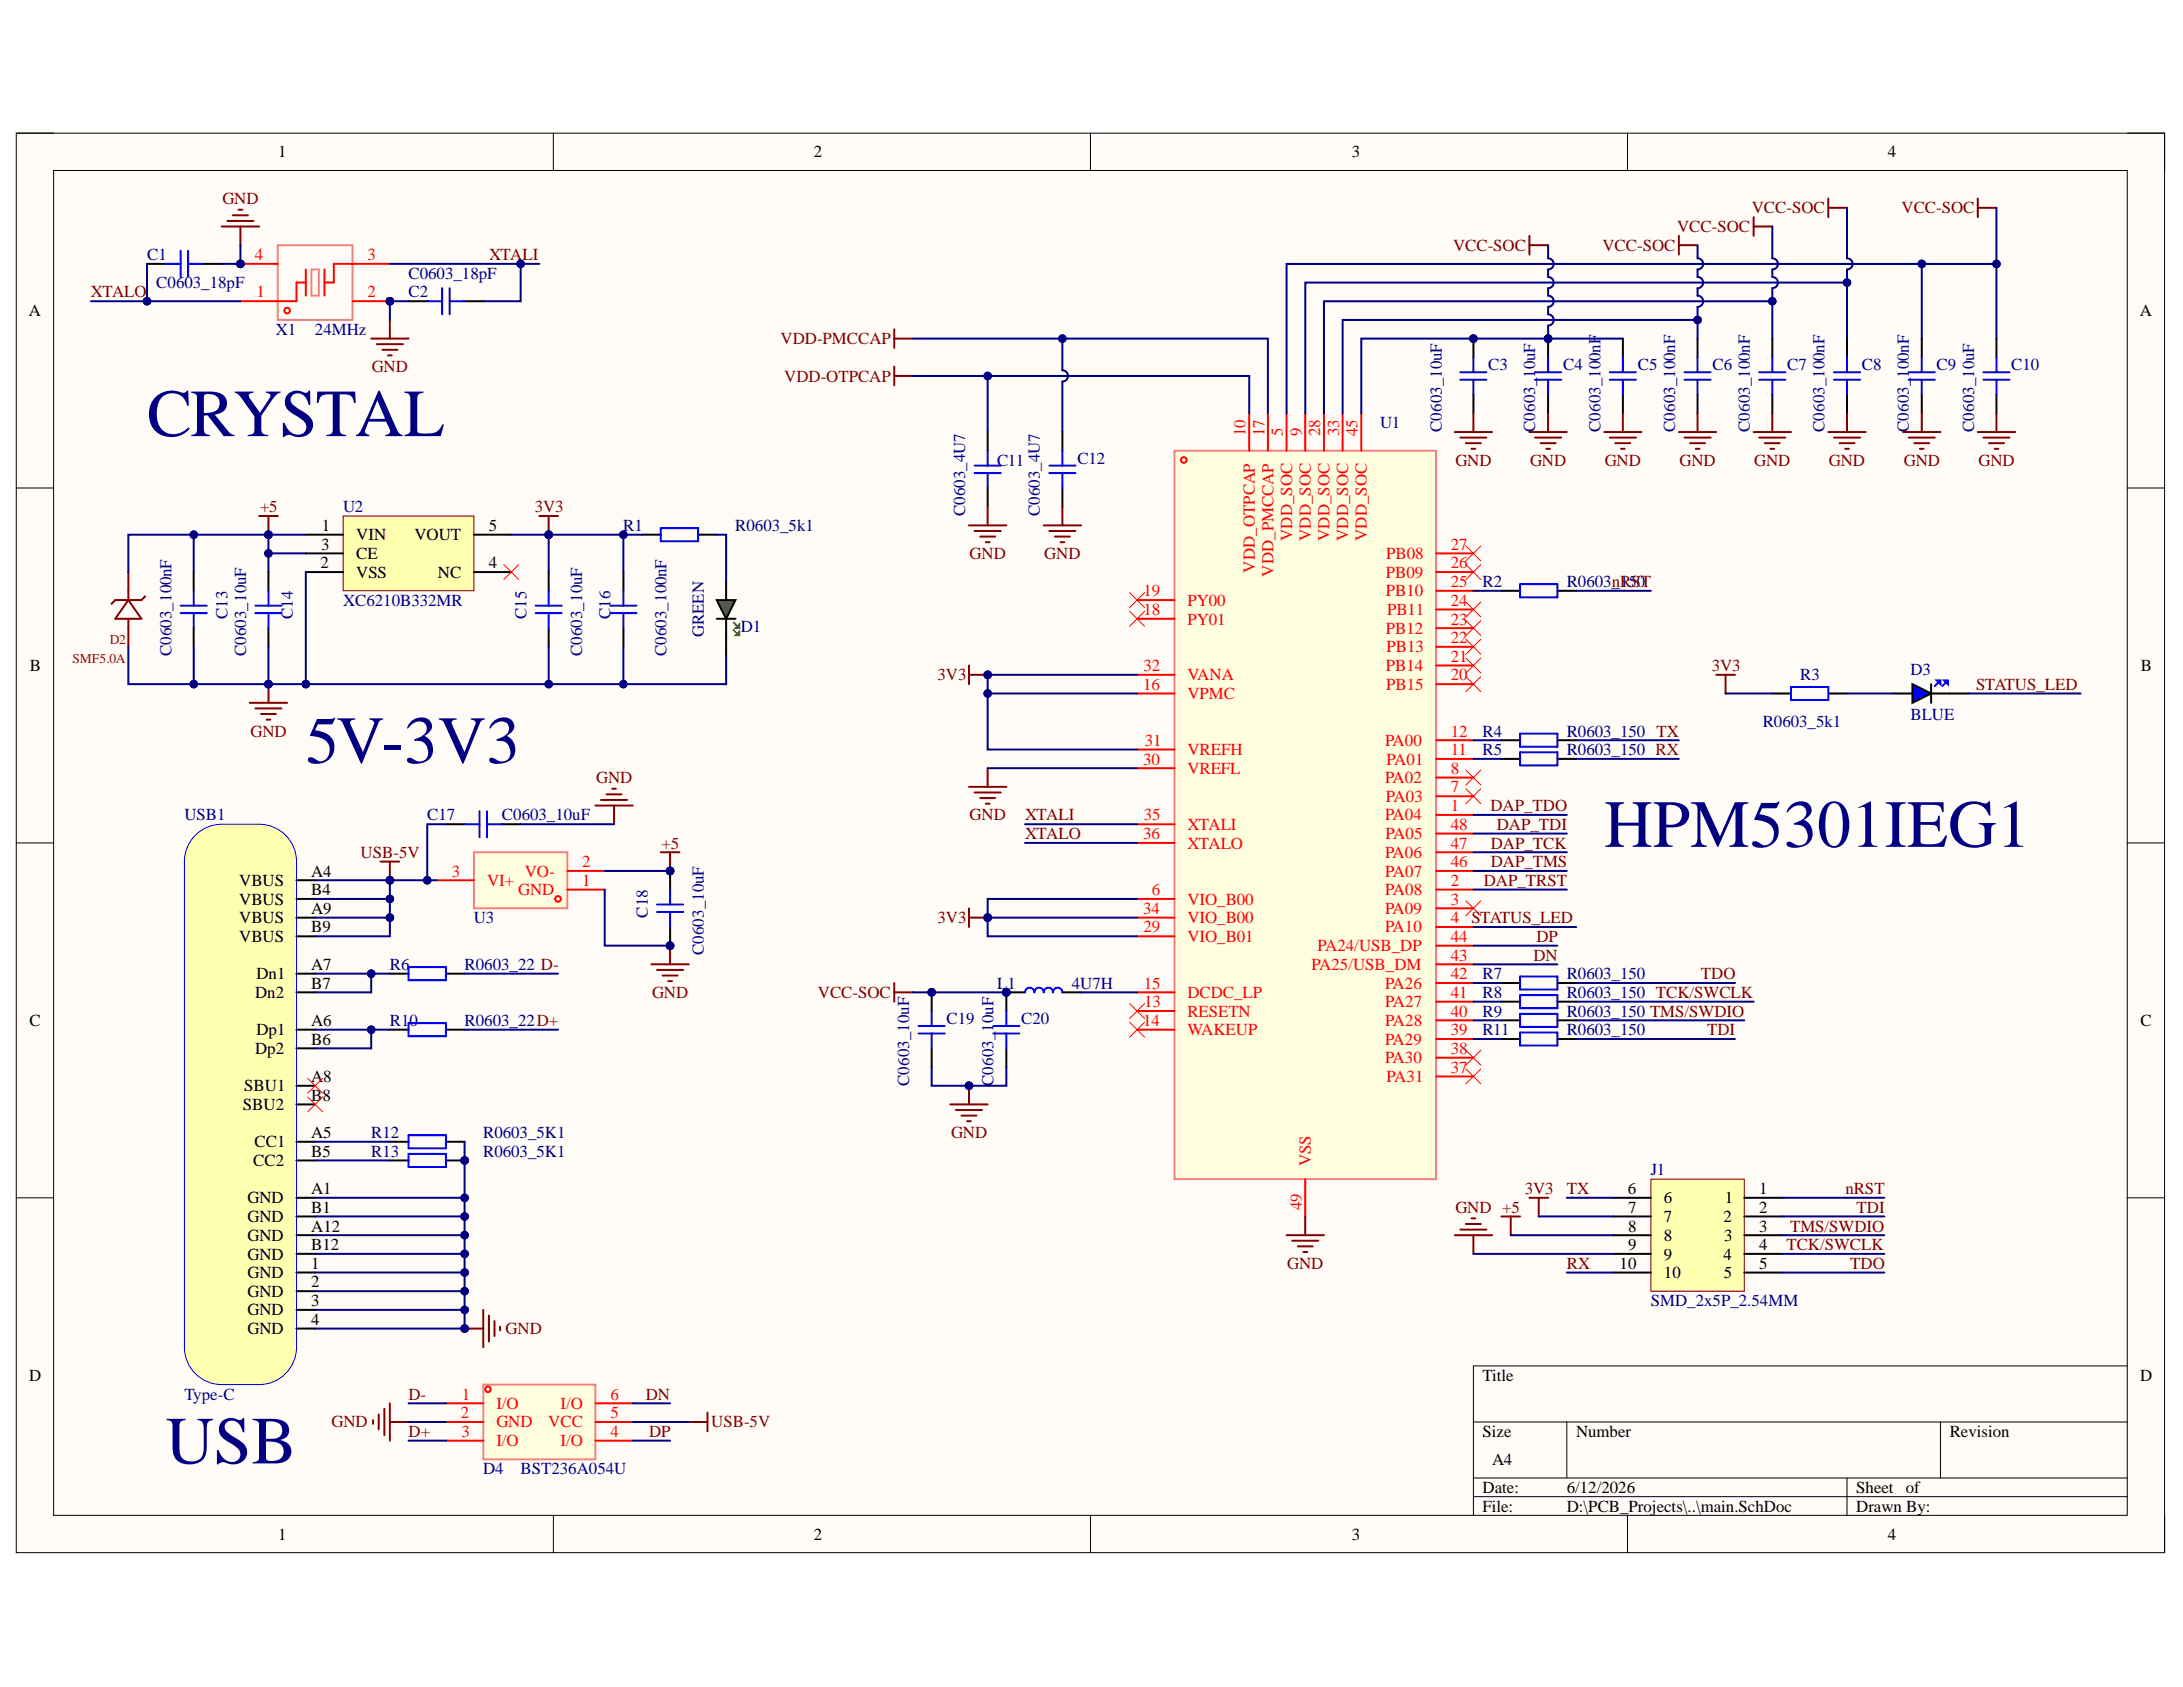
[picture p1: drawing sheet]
<svg xmlns="http://www.w3.org/2000/svg" width="279mm" height="216mm" viewBox="0 0 279 216" stroke-linecap="round" stroke-linejoin="round" font-family="sans-serif">
<defs><g id="words">
<g font-size="8.6" fill="#000080">
<text x="18.8" y="55.8">CRYSTAL</text>
<text x="39.1" y="97.6">5V-3V3</text>
<text x="205.3" y="108.4">HPM5301IEG1</text>
<text x="21.2" y="187.3">USB</text>
</g>
<g font-size="2.2">
<text x="35.6" y="20.1">1</text>
<text x="104.2" y="20.1">2</text>
<text x="173" y="20.1">3</text>
<text x="241.6" y="20.1">4</text>
<text x="3.7" y="40.5">A</text>
<text x="273.9" y="40.5">A</text>
<text x="41.1" y="70.4">3</text>
<text x="41.2" y="68">1</text>
<text x="45.6" y="69.1">VIN</text>
<text x="45.6" y="71.6">CE</text>
<text x="53" y="69.1">VOUT</text>
<text x="62.6" y="68">5</text>
<text x="41" y="72.7">2</text>
<text x="45.6" y="73.9">VSS</text>
<text x="56" y="73.9">NC</text>
<text x="62.6" y="72.7">4</text>
<text x="3.8" y="85.9">B</text>
<text x="274" y="85.9">B</text>
<text x="30.6" y="113.4">VBUS</text>
<text x="39.8" y="112.2">A4</text>
<text x="30.6" y="118.2">VBUS</text>
<text x="30.6" y="115.8">VBUS</text>
<text x="39.8" y="117">A9</text>
<text x="39.8" y="119.3">B9</text>
<text x="39.8" y="114.6">B4</text>
<text x="30.6" y="120.6">VBUS</text>
<text x="32.8" y="125.3">Dn1</text>
<text x="39.8" y="124.1">A7</text>
<text x="3.8" y="131.3">C</text>
<text x="32.7" y="127.7">Dn2</text>
<text x="39.8" y="126.5">B7</text>
<text x="39.8" y="131.3">A6</text>
<text x="274" y="131.3">C</text>
<text x="32.7" y="134.9">Dp2</text>
<text x="32.8" y="132.5">Dp1</text>
<text x="39.8" y="133.7">B6</text>
<text x="31.1" y="142">SBU2</text>
<text x="31.3" y="139.7">SBU1</text>
<text x="39.8" y="140.9">B8</text>
<text x="39.8" y="138.5">A8</text>
<text x="32.4" y="149.2">CC2</text>
<text x="32.6" y="146.8">CC1</text>
<text x="39.8" y="145.6">A5</text>
<text x="39.8" y="148">B5</text>
<text x="31.7" y="154">GND</text>
<text x="39.8" y="152.8">A1</text>
<text x="39.8" y="155.2">B1</text>
<text x="208.4" y="152.8">6</text>
<text x="208.4" y="155.2">7</text>
<text x="213" y="154">6</text>
<text x="220.7" y="154">1</text>
<text x="225.1" y="152.8">1</text>
<text x="225.1" y="155.2">2</text>
<text x="31.7" y="156.4">GND</text>
<text x="31.7" y="158.8">GND</text>
<text x="31.7" y="161.2">GND</text>
<text x="39.8" y="157.6">A12</text>
<text x="39.8" y="160">B12</text>
<text x="208.4" y="157.6">8</text>
<text x="208.4" y="160">9</text>
<text x="213" y="156.4">7</text>
<text x="213" y="158.8">8</text>
<text x="213" y="161.2">9</text>
<text x="220.6" y="156.4">2</text>
<text x="220.6" y="161.2">4</text>
<text x="220.7" y="158.8">3</text>
<text x="225.1" y="157.6">3</text>
<text x="225.1" y="160">4</text>
<text x="31.7" y="163.6">GND</text>
<text x="31.7" y="166">GND</text>
<text x="39.8" y="162.4">1</text>
<text x="39.8" y="164.8">2</text>
<text x="39.8" y="167.2">3</text>
<text x="207.3" y="162.4">10</text>
<text x="213" y="163.6">10</text>
<text x="220.6" y="163.6">5</text>
<text x="225.1" y="162.4">5</text>
<text x="31.7" y="168.3">GND</text>
<text x="31.7" y="170.8">GND</text>
<text x="39.8" y="169.5">4</text>
<text x="3.7" y="176.7">D</text>
<text x="189.7" y="176.7">Title</text>
<text x="273.9" y="176.7">D</text>
<text x="189.7" y="183.9">Size</text>
<text x="201.7" y="183.9">Number</text>
<text x="249.6" y="183.9">Revision</text>
<text x="189.7" y="191.1">Date:</text>
<text x="191" y="187.5">A4</text>
<text x="200.5" y="191.1">6/12/2026</text>
<text x="237.6" y="191.1">Sheet</text>
<text x="243.9" y="191.1">of</text>
<text x="35.6" y="197.1">1</text>
<text x="104.2" y="197.1">2</text>
<text x="173" y="197.1">3</text>
<text x="189.7" y="193.5">File:</text>
<text x="200.5" y="193.5">D:\PCB_Projects\..\main.SchDoc</text>
<text x="237.6" y="193.5">Drawn By:</text>
<text x="241.6" y="197.1">4</text>
</g>
<g font-size="2.2" fill="#800000">
<text x="28.5" y="26.1">GND</text>
<text x="214.7" y="29.7">VCC-SOC</text>
<text x="224.2" y="27.3">VCC-SOC</text>
<text x="243.4" y="27.3">VCC-SOC</text>
<text x="62.6" y="33.3">XTALI</text>
<text x="186" y="32.1">VCC-SOC</text>
<text x="205.1" y="32.1">VCC-SOC</text>
<text x="11.6" y="38.1">XTALO</text>
<text x="47.6" y="47.7">GND</text>
<text x="99.9" y="44.1">VDD-PMCCAP</text>
<text x="100.4" y="48.8">VDD-OTPCAP</text>
<text x="186.3" y="59.6">GND</text>
<text x="195.8" y="59.6">GND</text>
<text x="205.4" y="59.6">GND</text>
<text x="215" y="59.6">GND</text>
<text x="224.5" y="59.6">GND</text>
<text x="234.1" y="59.6">GND</text>
<text x="243.7" y="59.6">GND</text>
<text x="253.2" y="59.6">GND</text>
<text x="33.3" y="65.5">+5</text>
<text x="68.4" y="65.5">3V3</text>
<text x="124.1" y="71.6">GND</text>
<text x="133.7" y="71.6">GND</text>
<text x="206.3" y="75.1">nRST</text>
<text x="120" y="87.1">3V3</text>
<text x="219.1" y="85.9">3V3</text>
<text x="252.9" y="88.3">STATUS_LED</text>
<text x="32.1" y="94.3">GND</text>
<text x="76.3" y="100.2">GND</text>
<text x="124.1" y="105">GND</text>
<text x="131.2" y="105">XTALI</text>
<text x="131.2" y="107.4">XTALO</text>
<text x="190.8" y="103.8">DAP_TDO</text>
<text x="191.6" y="106.2">DAP_TDI</text>
<text x="46.1" y="109.8">USB-5V</text>
<text x="84.7" y="108.6">+5</text>
<text x="189.9" y="113.4">DAP_TRST</text>
<text x="190.8" y="108.6">DAP_TCK</text>
<text x="190.8" y="111">DAP_TMS</text>
<text x="120" y="118.2">3V3</text>
<text x="188.3" y="118.2">STATUS_LED</text>
<text x="196.3" y="122.9">DN</text>
<text x="196.6" y="120.6">DP</text>
<text x="217.7" y="125.3">TDO</text>
<text x="83.5" y="127.7">GND</text>
<text x="104.7" y="127.7">VCC-SOC</text>
<text x="218.5" y="132.5">TDI</text>
<text x="121.7" y="145.6">GND</text>
<text x="186.3" y="155.2">GND +5</text>
<text x="195.2" y="152.8">3V3</text>
<text x="200.5" y="152.8">TX</text>
<text x="236.2" y="152.8">nRST</text>
<text x="237.6" y="155.2">TDI</text>
<text x="228.7" y="160">TCK/SWCLK</text>
<text x="229.1" y="157.6">TMS/SWDIO</text>
<text x="164.7" y="162.4">GND</text>
<text x="200.5" y="162.4">RX</text>
<text x="236.8" y="162.4">TDO</text>
<text x="64.7" y="170.8">GND</text>
<text x="52.3" y="179.1">D-</text>
<text x="82.6" y="179.1">DN</text>
<text x="42.4" y="182.7">GND</text>
<text x="52.3" y="183.9">D+</text>
<text x="83.1" y="183.9">DP</text>
<text x="91" y="182.7">USB-5V</text>
</g>
<g font-size="2.2" fill="#000080">
<text x="18.8" y="33.3">C1</text>
<text x="52.3" y="35.7">C0603_18pF</text>
<text x="20" y="36.9">C0603_18pF</text>
<text x="52.3" y="38.1">C2</text>
<text x="35.3" y="42.8">X1</text>
<text x="40.3" y="42.8">24MHz</text>
<text x="190.5" y="47.4">C3</text>
<text x="200.1" y="47.4">C4</text>
<text x="209.6" y="47.4">C5</text>
<text x="219.2" y="47.4">C6</text>
<text x="228.7" y="47.4">C7</text>
<text x="238.3" y="47.4">C8</text>
<text x="244.3" y="47.2" transform="rotate(-90 244.3 47.2)">00nF</text>
<text x="247.9" y="47.4">C9</text>
<text x="257.4" y="47.4">C10</text>
<text x="244.3" y="48.3" transform="rotate(-90 244.3 48.3)">1</text>
<text x="127.6" y="59.6">C11</text>
<text x="137.9" y="59.4">C12</text>
<text x="176.6" y="54.8">U1</text>
<text x="184.5" y="55.3" transform="rotate(-90 184.5 55.3)">C0603_10uF</text>
<text x="196.5" y="55.3" transform="rotate(-90 196.5 55.3)">C0603_10uF</text>
<text x="204.8" y="55.3" transform="rotate(-90 204.8 55.3)">C0603_100nF</text>
<text x="214.4" y="55.3" transform="rotate(-90 214.4 55.3)">C0603_100nF</text>
<text x="224" y="55.3" transform="rotate(-90 224 55.3)">C0603_100nF</text>
<text x="233.5" y="55.3" transform="rotate(-90 233.5 55.3)">C0603_100nF</text>
<text x="244.3" y="55.3" transform="rotate(-90 244.3 55.3)">C0603_</text>
<text x="252.7" y="55.3" transform="rotate(-90 252.7 55.3)">C0603_10uF</text>
<text x="43.9" y="65.5">U2</text>
<text x="79.8" y="68">R1</text>
<text x="94.1" y="68">R0603_5k1</text>
<text x="123.5" y="66.1" transform="rotate(-90 123.5 66.1)">C0603_4U7</text>
<text x="133.1" y="66.1" transform="rotate(-90 133.1 66.1)">C0603_4U7</text>
<text x="43.9" y="77.5">XC6210B332MR</text>
<text x="189.7" y="75.1">R2</text>
<text x="200.5" y="75.1">R0603_150</text>
<text x="22" y="84" transform="rotate(-90 22 84)">C0603_100nF</text>
<text x="29.1" y="79.2" transform="rotate(-90 29.1 79.2)">C13</text>
<text x="31.5" y="84" transform="rotate(-90 31.5 84)">C0603_10uF</text>
<text x="37.5" y="79.2" transform="rotate(-90 37.5 79.2)">C14</text>
<text x="67.4" y="79.2" transform="rotate(-90 67.4 79.2)">C15</text>
<text x="74.5" y="84" transform="rotate(-90 74.5 84)">C0603_10uF</text>
<text x="78.1" y="79.2" transform="rotate(-90 78.1 79.2)">C16</text>
<text x="85.3" y="84" transform="rotate(-90 85.3 84)">C0603_100nF</text>
<text x="90.1" y="81.6" transform="rotate(-90 90.1 81.6)">GREEN</text>
<text x="94.8" y="80.9">D1</text>
<text x="230.4" y="87.1">R3</text>
<text x="244.5" y="86.4">D3</text>
<text x="189.7" y="94.3">R4</text>
<text x="200.5" y="94.3">R0603_150 TX</text>
<text x="225.6" y="93.1">R0603_5k1</text>
<text x="244.5" y="92.1">BLUE</text>
<text x="189.7" y="96.6">R5</text>
<text x="200.5" y="96.6">R0603_150 RX</text>
<text x="23.6" y="105">USB1</text>
<text x="54.7" y="105">C17</text>
<text x="64.2" y="105">C0603_10uF</text>
<text x="60.7" y="118.2">U3</text>
<text x="82.9" y="117.4" transform="rotate(-90 82.9 117.4)">C18</text>
<text x="49.9" y="124.1">R6</text>
<text x="59.5" y="124.1">R0603_22 D-</text>
<text x="90.1" y="122.2" transform="rotate(-90 90.1 122.2)">C0603_10uF</text>
<text x="189.7" y="125.3">R7</text>
<text x="200.5" y="125.3">R0603_150</text>
<text x="49.9" y="131.3">R10</text>
<text x="59.5" y="131.3">R0603_22D+</text>
<text x="121.1" y="131">C19</text>
<text x="127.1" y="130.9" transform="rotate(-90 127.1 130.9)">0uF</text>
<text x="127.6" y="126.5">L1</text>
<text x="130.7" y="131">C20</text>
<text x="137.2" y="126.5">4U7H</text>
<text x="189.7" y="130.1">R9</text>
<text x="189.7" y="127.7">R8</text>
<text x="200.5" y="130.1">R0603_150 TMS/SWDIO</text>
<text x="200.5" y="127.7">R0603_150 TCK/SWCLK</text>
<text x="127.1" y="132" transform="rotate(-90 127.1 132)">1</text>
<text x="189.7" y="132.5">R11</text>
<text x="200.5" y="132.5">R0603_150</text>
<text x="116.4" y="139" transform="rotate(-90 116.4 139)">C0603_10uF</text>
<text x="127.1" y="139" transform="rotate(-90 127.1 139)">C0603_</text>
<text x="47.5" y="145.6">R12</text>
<text x="47.5" y="148">R13</text>
<text x="61.8" y="145.6">R0603_5K1</text>
<text x="61.8" y="148">R0603_5K1</text>
<text x="211.3" y="150.4">J1</text>
<text x="211.3" y="167.2">SMD_2x5P_2.54MM</text>
<text x="23.6" y="179.1">Type-C</text>
<text x="61.8" y="188.7">D4</text>
<text x="66.6" y="188.7">BST236A054U</text>
</g>
<g font-size="2.2" fill="#f00">
<text x="32.6" y="33.3">4</text>
<text x="47" y="33.3">3</text>
<text x="32.8" y="38.1">1</text>
<text x="47" y="38.1">2</text>
<text x="159.4" y="55.8" transform="rotate(-90 159.4 55.8)">10</text>
<text x="161.8" y="55.8" transform="rotate(-90 161.8 55.8)">17</text>
<text x="164.2" y="55.8" transform="rotate(-90 164.2 55.8)">5</text>
<text x="166.6" y="55.8" transform="rotate(-90 166.6 55.8)">9</text>
<text x="169" y="55.8" transform="rotate(-90 169 55.8)">28</text>
<text x="171.4" y="55.8" transform="rotate(-90 171.4 55.8)">33</text>
<text x="173.8" y="55.8" transform="rotate(-90 173.8 55.8)">45</text>
<text x="165.4" y="69.2" transform="rotate(-90 165.4 69.2)">VDD_SOC</text>
<text x="167.8" y="69.2" transform="rotate(-90 167.8 69.2)">VDD_SOC</text>
<text x="170.2" y="69.2" transform="rotate(-90 170.2 69.2)">VDD_SOC</text>
<text x="172.6" y="69.2" transform="rotate(-90 172.6 69.2)">VDD_SOC</text>
<text x="174.9" y="69.2" transform="rotate(-90 174.9 69.2)">VDD_SOC</text>
<text x="177.4" y="71.6">PB08</text>
<text x="185.7" y="70.4">27</text>
<text x="146.3" y="76.3">19</text>
<text x="152" y="77.5">PY00</text>
<text x="160.6" y="73.3" transform="rotate(-90 160.6 73.3)">VDD_OTPCAP</text>
<text x="163" y="73.8" transform="rotate(-90 163 73.8)">VDD_PMCCAP</text>
<text x="177.4" y="76.3">PB10</text>
<text x="177.4" y="73.9">PB09</text>
<text x="185.7" y="77.5">24</text>
<text x="185.7" y="75.1">25</text>
<text x="185.7" y="72.7">26</text>
<text x="146.3" y="78.7">18</text>
<text x="152" y="79.9">PY01</text>
<text x="177.4" y="81.1">PB12</text>
<text x="177.5" y="83.5">PB13</text>
<text x="177.6" y="78.7">PB11</text>
<text x="185.7" y="82.3">22</text>
<text x="185.7" y="79.9">23</text>
<text x="146.3" y="88.3">16</text>
<text x="146.3" y="85.9">32</text>
<text x="152" y="87.1">VANA</text>
<text x="152" y="89.5">VPMC</text>
<text x="177.4" y="85.9">PB14</text>
<text x="177.4" y="88.3">PB15</text>
<text x="185.7" y="87.1">20</text>
<text x="185.7" y="84.7">21</text>
<text x="146.5" y="95.4">31</text>
<text x="177.3" y="95.4">PA00</text>
<text x="185.7" y="94.3">12</text>
<text x="146.3" y="97.9">30</text>
<text x="152" y="96.6">VREFH</text>
<text x="152" y="99">VREFL</text>
<text x="177.3" y="100.2">PA02</text>
<text x="177.5" y="97.9">PA01</text>
<text x="185.7" y="101.4">7</text>
<text x="185.7" y="99">8</text>
<text x="185.7" y="96.6">11</text>
<text x="146.3" y="107.4">36</text>
<text x="146.4" y="105">35</text>
<text x="152" y="106.2">XTALI</text>
<text x="177.3" y="105">PA04</text>
<text x="177.3" y="107.4">PA05</text>
<text x="177.4" y="102.6">PA03</text>
<text x="185.7" y="106.2">48</text>
<text x="185.7" y="103.8">1</text>
<text x="57.8" y="112.2">3</text>
<text x="62.3" y="113.4">VI+</text>
<text x="67.2" y="112.2">VO-</text>
<text x="74.5" y="113.4">1</text>
<text x="74.5" y="111">2</text>
<text x="152" y="108.6">XTALO</text>
<text x="177.3" y="109.8">PA06</text>
<text x="177.3" y="112.2">PA07</text>
<text x="185.7" y="113.4">2</text>
<text x="185.7" y="111">46</text>
<text x="185.7" y="108.6">47</text>
<text x="66.3" y="114.6">GND</text>
<text x="146.3" y="117">34</text>
<text x="146.3" y="119.3">29</text>
<text x="147.4" y="114.6">6</text>
<text x="152" y="115.8">VIO_B00</text>
<text x="152" y="118.2">VIO_B00</text>
<text x="177.3" y="119.3">PA10</text>
<text x="177.3" y="117">PA09</text>
<text x="177.3" y="114.6">PA08</text>
<text x="185.7" y="118.2">4</text>
<text x="185.7" y="115.8">3</text>
<text x="152" y="120.6">VIO_B01</text>
<text x="167.9" y="124.1">PA25/USB_DM</text>
<text x="168.6" y="121.7">PA24/USB_DP</text>
<text x="185.7" y="125.3">42</text>
<text x="185.7" y="122.9">43</text>
<text x="185.7" y="120.6">44</text>
<text x="146.3" y="131.3">14</text>
<text x="146.4" y="126.5">15</text>
<text x="146.4" y="128.9">13</text>
<text x="152" y="127.7">DCDC_LP</text>
<text x="152" y="130.1">RESETN</text>
<text x="177.3" y="126.5">PA26</text>
<text x="177.3" y="131.3">PA28</text>
<text x="177.3" y="128.9">PA27</text>
<text x="185.7" y="130.1">40</text>
<text x="185.7" y="127.7">41</text>
<text x="152" y="132.5">WAKEUP</text>
<text x="177.3" y="136.1">PA30</text>
<text x="177.3" y="133.7">PA29</text>
<text x="185.7" y="137.3">37</text>
<text x="185.7" y="134.9">38</text>
<text x="185.7" y="132.5">39</text>
<text x="177.5" y="138.5">PA31</text>
<text x="167.8" y="149.2" transform="rotate(-90 167.8 149.2)">VSS</text>
<text x="166.6" y="154.9" transform="rotate(-90 166.6 154.9)">49</text>
<text x="59.1" y="179.1">1</text>
<text x="78.1" y="179.1">6</text>
<text x="59" y="181.5">2</text>
<text x="59" y="183.9">3</text>
<text x="63.5" y="185.1">I/O</text>
<text x="63.5" y="182.7">GND</text>
<text x="63.5" y="180.3">I/O</text>
<text x="70.2" y="182.7">VCC</text>
<text x="71.7" y="180.3">I/O</text>
<text x="71.7" y="185.1">I/O</text>
<text x="78.1" y="181.5">5</text>
<text x="78.1" y="183.9">4</text>
</g>
<g font-size="1.7" fill="#a90000">
<text x="14" y="82.4">D2</text>
<text x="9.3" y="84.8">SMF5.0A</text>
</g>
</g></defs>
<path d="M2.1 17h274.9v181.7h-274.9z" fill-rule="evenodd" fill="#fffcf8"/>
<path d="M2.1 17h274.9v181.7h-274.9z" fill="none" stroke="#000" stroke-width=".13"/>
<path d="M6.9 21.8h265.4v172.1h-265.4z" fill-rule="evenodd" fill="#fffcf8"/>
<g fill="none" stroke="#000" stroke-width=".13">
<path d="M2.1 17h4.8M70.8 17v4.8M139.6 17v4.8M208.3 17v4.8M272.3 17h4.7v4.8M6.9 21.8h265.4v172.1h-265.4zM2.1 62.5h4.8M272.3 62.5h4.7M2.1 107.9h4.8M272.3 107.9h4.7M2.1 153.3h4.8M272.3 153.3h4.7"/>
<path d="M272.3 174.8h-83.7v19.1M70.8 193.9v4.8M139.6 193.9v4.8M188.6 182h83.7M188.6 189.2h83.7M188.6 191.5h83.7M200.5 182v7.2M208.3 193.9v4.8M236.4 189.2v4.7M248.4 182v7.2M277 193.9v4.8"/>
</g>
<path d="M150.3 57.7h33.5v93.2h-33.5z" fill-rule="evenodd" fill="#ffffe0"/>
<path d="M150.3 57.7h33.5v93.2h-33.5z" fill="none" stroke="#f08080" stroke-width=".25"/>
<g fill="none" stroke="#f00" stroke-width=".25">
<path d="M159.9 52.9v4.8M162.3 52.9v4.8M164.7 52.9v4.8M167.1 52.9v4.8M169.5 52.9v4.8M171.8 52.9v4.8M174.2 52.9v4.8M145.5 76.8h4.8M145.5 79.2h4.8M183.8 78h4.8M183.8 75.6h4.8M183.8 73.2h4.8"/>
<path d="M183.8 70.8h4.8M145.5 86.4h4.8M145.5 88.8h4.8M145.5 95.9h4.8M145.5 98.3h4.8M183.8 99.5h4.8M183.8 97.1h4.8M183.8 94.7h4.8M183.8 87.6h4.8M183.8 85.2h4.8M183.8 82.8h4.8M183.8 80.4h4.8"/>
<path d="M145.5 105.5h4.8M145.5 107.9h4.8M145.5 115h4.8M145.5 117.4h4.8M145.5 119.8h4.8M183.8 118.6h4.8M183.8 116.2h4.8M183.8 113.8h4.8M183.8 111.5h4.8M183.8 109.1h4.8M183.8 106.7h4.8M183.8 104.3h4.8"/>
<path d="M183.8 101.9h4.8M145.5 127h4.8M145.5 129.4h4.8M145.5 131.8h4.8M183.8 137.8h4.8M183.8 135.4h4.8M183.8 133h4.8M183.8 130.6h4.8M183.8 128.2h4.8M183.8 125.8h4.8M183.8 123.4h4.8M183.8 121h4.8"/>
<path d="M167.1 150.9v4.8"/>
<circle cx="151.5" cy="58.9" r=".36"/>
</g>
<path d="M24.7 107.2a4.8 4.8 0 0 1 3.7-1.7h4.8a4.8 4.8 0 0 1 4.8 4.8v62.1a4.8 4.8 0 0 1-4.8 4.8h-4.8a4.8 4.8 0 0 1-4.8-4.8v-62.1a4.8 4.8 0 0 1 1.1-3.1z" fill="#ffffb0"/>
<path d="M24.7 107.2a4.8 4.8 0 0 1 3.7-1.7h4.8a4.8 4.8 0 0 1 4.8 4.8v62.1a4.8 4.8 0 0 1-4.8 4.8h-4.8a4.8 4.8 0 0 1-4.8-4.8v-62.1a4.8 4.8 0 0 1 1.1-3.1z" fill="none" stroke="#00f" stroke-width=".13"/>
<g fill="none" stroke="#000" stroke-width=".25">
<path d="M37.9 117.4h2.4M37.9 119.8h2.4M37.9 112.7h2.4M37.9 115h2.4M37.9 127h2.4M37.9 131.8h2.4M37.9 124.6h2.4M37.9 134.2h2.4M37.9 139h2.4M37.9 153.3h2.4M37.9 141.3h2.4M37.9 146.1h2.4"/>
<path d="M37.9 148.5h2.4M37.9 155.7h2.4M37.9 158.1h2.4M37.9 160.5h2.4M37.9 162.9h2.4M37.9 165.2h2.4M37.9 167.6h2.4M37.9 170h2.4"/>
</g>
<path d="M144.6 75.8l1.9 2M144.6 78.2l1.9 1.9M146.5 75.8l-1.9 2M146.5 78.2l-1.9 1.9" fill="none" stroke="#f00" stroke-width=".13"/>
<circle cx="30.8" cy="33.8" r=".48" fill="#000080"/>
<circle cx="30.8" cy="33.8" r=".48" fill="none" stroke="#000080" stroke-width=".13"/>
<circle cx="49.9" cy="38.6" r=".48" fill="#000080"/>
<circle cx="49.9" cy="38.6" r=".48" fill="none" stroke="#000080" stroke-width=".13"/>
<path d="M35.6 31.4h9.5v9.5h-9.5zM39.9 34.5h.9v3.3h-.9z" fill="none" stroke="#f08080" stroke-width=".25"/>
<g fill="none" stroke="#f00" stroke-width=".25">
<path d="M30.8 33.8h4.8M39.1 34.5v3.3M39.1 36.2h-1.2v2.4h-7.1M41.5 34.5v3.3M49.9 33.8h-7.2v2.4h-1.2"/>
<circle cx="36.7" cy="39.7" r=".36"/>
</g>
<circle cx="30.8" cy="33.8" r=".48" fill="#000080"/>
<circle cx="30.8" cy="33.8" r=".48" fill="none" stroke="#000080" stroke-width=".13"/>
<path d="M45.1 38.6h4.8" fill="none" stroke="#f00" stroke-width=".25"/>
<circle cx="49.9" cy="38.6" r=".48" fill="#000080"/>
<circle cx="49.9" cy="38.6" r=".48" fill="none" stroke="#000080" stroke-width=".13"/>
<path d="M18.8 33.8h2.4M26 33.8h2.4M52.3 38.6h2.4M59.5 38.6h2.4" fill="none" stroke="#000" stroke-width=".25"/>
<path d="M21.2 33.8h1.9M23.1 32.1v3.3M24.1 32.1v3.3M24.1 33.8h1.9M54.7 38.6h1.9M56.6 36.9v3.3M57.5 36.9v3.3M57.5 38.6h2" fill="none" stroke="#00f" stroke-width=".25"/>
<path d="M28.4 29h4.8M29.1 28.3h3.3M29.8 27.6h1.9M30.5 26.8h.5M30.8 29v2.4M47.5 43.3h4.8M48.2 44h3.4M48.9 44.8h2M49.7 45.5h.4M49.9 40.9v2.4M48.7 110.3h2.4M49.9 110.3v2.4" fill="none" stroke="#800000" stroke-width=".25"/>
<circle cx="49.9" cy="112.7" r=".48" fill="#000080"/>
<circle cx="49.9" cy="112.7" r=".48" fill="none" stroke="#000080" stroke-width=".13"/>
<path d="M49.9 124.6h2.4M49.9 131.8h2.4M57.1 124.6h2.4M57.1 131.8h2.4M49.9 146.1h2.4M57.1 146.1h2.4" fill="none" stroke="#000" stroke-width=".25"/>
<path d="M52.3 123.8h4.8v1.6h-4.8zM52.3 130.9h4.8v1.7h-4.8zM52.3 145.3h4.8v1.7h-4.8z" fill="none" stroke="#00f" stroke-width=".25"/>
<path d="M39.4 138l1.9 1.9M41.3 138l-1.9 1.9M39.4 140.4l1.9 1.9M41.3 140.4l-1.9 1.9" fill="none" stroke="#f00" stroke-width=".13"/>
<circle cx="59.5" cy="148.5" r=".48" fill="#000080"/>
<circle cx="59.5" cy="148.5" r=".48" fill="none" stroke="#000080" stroke-width=".13"/>
<path d="M49.9 148.5h2.4M57.1 148.5h2.4" fill="none" stroke="#000" stroke-width=".25"/>
<circle cx="59.5" cy="148.5" r=".48" fill="#000080"/>
<circle cx="59.5" cy="148.5" r=".48" fill="none" stroke="#000080" stroke-width=".13"/>
<path d="M52.3 147.7h4.8v1.6h-4.8z" fill="none" stroke="#00f" stroke-width=".25"/>
<path d="M59.5 170h2.4M61.9 167.6v4.8M62.6 168.4v3.3M63.3 169.1v1.9M64 169.8v.5" fill="none" stroke="#800000" stroke-width=".25"/>
<circle cx="59.5" cy="170" r=".48" fill="#000080"/>
<circle cx="59.5" cy="170" r=".48" fill="none" stroke="#000080" stroke-width=".13"/>
<path d="M84.6 109.1h2.4M85.8 109.1v2.4" fill="none" stroke="#800000" stroke-width=".25"/>
<circle cx="85.8" cy="111.5" r=".48" fill="#000080"/>
<circle cx="85.8" cy="111.5" r=".48" fill="none" stroke="#000080" stroke-width=".13"/>
<path d="M43.9 66h16.8v9.6h-16.8z" fill-rule="evenodd" fill="#ffffb0"/>
<path d="M43.9 66h16.8v9.6h-16.8z" fill="none" stroke="#800000" stroke-width=".13"/>
<path d="M39.1 68.4h4.8M39.1 73.2h4.8M39.1 70.8h4.8M60.7 68.4h4.7M60.7 73.2h4.7" fill="none" stroke="#000" stroke-width=".25"/>
<path d="M33.2 66h2.4M34.4 66v2.4" fill="none" stroke="#800000" stroke-width=".25"/>
<circle cx="34.4" cy="68.4" r=".48" fill="#000080"/>
<circle cx="34.4" cy="68.4" r=".48" fill="none" stroke="#000080" stroke-width=".13"/>
<path d="M34.4 73.2v2.4M34.4 80.4v2.4" fill="none" stroke="#000" stroke-width=".25"/>
<path d="M32.7 78.5h3.3M32.7 77.5h3.3M34.4 75.6v1.9M34.4 78.5v1.9" fill="none" stroke="#00f" stroke-width=".25"/>
<path d="M32 89.9h4.8M32.7 90.7h3.3M33.4 91.4h1.9M34.1 92.1h.5M34.4 87.6v2.3" fill="none" stroke="#800000" stroke-width=".25"/>
<circle cx="34.4" cy="87.6" r=".48" fill="#000080"/>
<circle cx="34.4" cy="87.6" r=".48" fill="none" stroke="#000080" stroke-width=".13"/>
<path d="M64.5 72.3l1.9 1.9M66.4 72.3l-1.9 1.9" fill="none" stroke="#f00" stroke-width=".13"/>
<path d="M69 66h2.4M70.2 66v2.4" fill="none" stroke="#800000" stroke-width=".25"/>
<circle cx="70.2" cy="68.4" r=".48" fill="#000080"/>
<circle cx="70.2" cy="68.4" r=".48" fill="none" stroke="#000080" stroke-width=".13"/>
<path d="M16.4 76.8l1.7 2.4h-3.3zM16.4 73.2v3.6M16.4 79.2v3.6M18.6 76.3l-.5 .5h-3.3l-.5 .5" fill="none" stroke="#840000" stroke-width=".25"/>
<path d="M82.2 68.4h2.4M89.4 68.4h2.3M91.7 79.2h2.4M92.9 74.4v2.4" fill="none" stroke="#000" stroke-width=".25"/>
<path d="M84.6 67.6h4.8v1.7h-4.8z" fill="none" stroke="#00f" stroke-width=".25"/>
<path d="M91.7 76.8h2.4l-1.2 2.4z" fill-rule="evenodd" fill="#0f0"/>
<path d="M91.7 76.8h2.4l-1.2 2.4zM92.9 79.2v4.8" fill="none" stroke="#000" stroke-width=".25"/>
<path d="M94.1 80.4l.5-.5v.5z" fill="#0f0"/>
<path d="M93.9 79.7l.5 .4M94.1 80.4l.5-.5v.5z" fill="none" stroke="#0f0" stroke-width=".25"/>
<path d="M94.1 81.3l.5-.4v.4z" fill="#0f0"/>
<path d="M93.9 80.6l.5 .5M94.1 81.3l.5-.4v.4z" fill="none" stroke="#0f0" stroke-width=".25"/>
<path d="M124 116.2v2.4M124 117.4h2.4M114.5 125.8v2.4M114.5 127h2.3M164.7 158.1h4.8M165.4 158.8h3.3M166.1 159.5h1.9M167.1 155.7v2.4M166.8 160.2h.5" fill="none" stroke="#800000" stroke-width=".25"/>
<path d="M144.6 128.4l1.9 1.9M144.6 130.8l1.9 1.9M146.5 128.4l-1.9 1.9M146.5 130.8l-1.9 1.9" fill="none" stroke="#f00" stroke-width=".13"/>
<circle cx="126.4" cy="117.4" r=".48" fill="#000080"/>
<circle cx="126.4" cy="117.4" r=".48" fill="none" stroke="#000080" stroke-width=".13"/>
<path d="M124 85.2v2.4M124 86.4h2.4M126.4 98.3v2.4M124 100.7h4.8M124.7 101.4h3.4M125.5 102.1h1.9M126.2 102.9h.5" fill="none" stroke="#800000" stroke-width=".25"/>
<circle cx="126.4" cy="86.4" r=".48" fill="#000080"/>
<circle cx="126.4" cy="86.4" r=".48" fill="none" stroke="#000080" stroke-width=".13"/>
<g fill="none" stroke="#800000" stroke-width=".25">
<path d="M114.5 42.1v2.4M114.5 46.9v2.4M114.5 43.3h2.3M114.5 48.1h2.3M124 67.2h4.8M124.7 68h3.4M125.5 68.7h1.9M126.2 69.4h.5M126.4 64.8v2.4M133.6 67.2h4.8M134.3 68h3.3M135 68.7h1.9"/>
<path d="M135.7 69.4h.5M136 64.8v2.4"/>
</g>
<path d="M126.4 55.3v2.4M136 55.3v2.4M126.4 62.5v2.3M136 62.5v2.3" fill="none" stroke="#000" stroke-width=".25"/>
<path d="M124.7 59.6h3.4M126.4 57.7v1.9M134.3 59.6h3.3M136 57.7v1.9M124.7 60.5h3.4M126.4 60.5v2M134.3 60.5h3.3M136 60.5v2" fill="none" stroke="#00f" stroke-width=".25"/>
<circle cx="188.6" cy="43.3" r=".48" fill="#000080"/>
<circle cx="188.6" cy="43.3" r=".48" fill="none" stroke="#000080" stroke-width=".13"/>
<path d="M188.6 43.3v2.4M188.6 50.5v2.4" fill="none" stroke="#000" stroke-width=".25"/>
<circle cx="188.6" cy="43.3" r=".48" fill="#000080"/>
<circle cx="188.6" cy="43.3" r=".48" fill="none" stroke="#000080" stroke-width=".13"/>
<path d="M186.9 48.6h3.4M186.9 47.6h3.4M188.6 45.7v1.9M188.6 48.6v1.9" fill="none" stroke="#00f" stroke-width=".25"/>
<circle cx="198.1" cy="43.3" r=".48" fill="#000080"/>
<circle cx="198.1" cy="43.3" r=".48" fill="none" stroke="#000080" stroke-width=".13"/>
<path d="M198.1 43.3v2.4M198.1 50.5v2.4" fill="none" stroke="#000" stroke-width=".25"/>
<circle cx="198.1" cy="43.3" r=".48" fill="#000080"/>
<circle cx="198.1" cy="43.3" r=".48" fill="none" stroke="#000080" stroke-width=".13"/>
<g fill="none" stroke="#00f" stroke-width=".25">
<path d="M196.5 48.6h3.3M196.5 47.6h3.3M198.1 45.7v1.9M198.1 48.6v1.9M206 48.6h3.4M206 47.6h3.4M207.7 45.7v1.9M207.7 48.6v1.9M215.6 48.6h3.3M215.6 47.6h3.3M217.3 45.7v1.9M217.3 48.6v1.9"/>
<path d="M225.2 48.6h3.3M225.2 47.6h3.3M226.8 45.7v1.9M226.8 48.6v1.9M234.7 48.6h3.4M234.7 47.6h3.4M236.4 45.7v1.9M236.4 48.6v1.9M244.3 48.6h3.3M244.3 47.6h3.3M246 45.7v1.9M246 48.6v1.9"/>
<path d="M253.9 48.6h3.3M253.9 47.6h3.3M255.5 45.7v1.9M255.5 48.6v1.9M194.6 74.8h4.7v1.6h-4.7zM194.6 125h4.7v1.6h-4.7zM194.6 127.4h4.7v1.6h-4.7zM194.6 129.7h4.7v1.7h-4.7zM194.6 132.1h4.7v1.7h-4.7z"/>
</g>
<g fill="none" stroke="#800000" stroke-width=".25">
<path d="M195.7 30.2v2.4M195.7 31.4h2.4M214.9 31.4h2.4M214.9 30.2v2.4M224.4 27.8v2.4M224.4 29h2.4M234 25.4v2.4M234 26.6h2.4M253.1 26.6h2.4M253.1 25.4v2.4M186.2 55.3h4.8M186.9 56h3.4"/>
<path d="M187.6 56.7h1.9M188.3 57.4h.5M188.6 52.9v2.4M195.7 55.3h4.8M196.5 56h3.3M197.2 56.7h1.9M197.9 57.4h.5M198.1 52.9v2.4M205.3 55.3h4.8M206 56h3.4M206.7 56.7h2M207.5 57.4h.4"/>
<path d="M207.7 52.9v2.4M214.9 55.3h4.8M215.6 56h3.3M216.3 56.7h1.9M217 57.4h.5M217.3 52.9v2.4M224.4 55.3h4.8M225.2 56h3.3M225.9 56.7h1.9M226.6 57.4h.5M226.8 52.9v2.4M234 55.3h4.8"/>
<path d="M234.7 56h3.4M235.4 56.7h2M236.2 57.4h.4M236.4 52.9v2.4M243.6 55.3h4.8M244.3 56h3.3M245 56.7h1.9M245.7 57.4h.5M246 52.9v2.4M253.1 55.3h4.8M253.9 56h3.3M254.6 56.7h1.9"/>
<path d="M255.3 57.4h.5M255.5 52.9v2.4"/>
</g>
<g fill="none" stroke="#000" stroke-width=".25">
<path d="M207.7 43.3v2.4M207.7 50.5v2.4M217.3 43.3v2.4M217.3 50.5v2.4M226.8 43.3v2.4M226.8 50.5v2.4M236.4 43.3v2.4M236.4 50.5v2.4M246 43.3v2.4M246 50.5v2.4M255.5 43.3v2.4M255.5 50.5v2.4"/>
<path d="M192.2 75.6h2.4M199.3 75.6h2.4M192.2 133h2.4M192.2 130.6h2.4M192.2 128.2h2.4M192.2 125.8h2.4M199.3 133h2.4M199.3 130.6h2.4M199.3 128.2h2.4M199.3 125.8h2.4"/>
</g>
<path d="M61.9 177.2h14.3v9.6h-14.3z" fill-rule="evenodd" fill="#ffffe0"/>
<path d="M61.9 177.2h14.3v9.6h-14.3z" fill="none" stroke="#f08080" stroke-width=".25"/>
<g fill="none" stroke="#f00" stroke-width=".25">
<path d="M57.1 179.6h4.8M76.2 179.6h4.8M57.1 182h4.8M57.1 184.4h4.8M76.2 182h4.8M76.2 184.4h4.8"/>
<circle cx="62.5" cy="177.8" r=".36"/>
</g>
<path d="M49.9 179.6v4.8M47.8 181.7v.5M48.5 181v1.9M49.2 180.3v3.4M49.9 182h2.4M88.2 182h2.3M90.5 180.8v2.4" fill="none" stroke="#800000" stroke-width=".25"/>
<g fill="none" stroke="#f00" stroke-width=".13">
<path d="M187.6 69.9l1.9 1.9M187.6 72.3l1.9 1.9M187.6 77l1.9 2M187.6 79.4l1.9 1.9M189.5 69.9l-1.9 1.9M189.5 72.3l-1.9 1.9M189.5 77l-1.9 2M189.5 79.4l-1.9 1.9M187.6 81.8l1.9 1.9M187.6 84.2l1.9 1.9M187.6 86.6l1.9 1.9M187.6 98.6l1.9 1.9"/>
<path d="M189.5 81.8l-1.9 1.9M189.5 84.2l-1.9 1.9M189.5 86.6l-1.9 1.9M189.5 98.6l-1.9 1.9M187.6 100.9l1.9 2M187.6 115.3l1.9 1.9M189.5 100.9l-1.9 2M189.5 115.3l-1.9 1.9M187.6 134.4l1.9 1.9M187.6 136.8l1.9 1.9M189.5 134.4l-1.9 1.9M189.5 136.8l-1.9 1.9"/>
</g>
<circle cx="119.2" cy="127" r=".48" fill="#000080"/>
<circle cx="119.2" cy="127" r=".48" fill="none" stroke="#000080" stroke-width=".13"/>
<path d="M119.2 127v2.4M119.2 134.2v2.4" fill="none" stroke="#000" stroke-width=".25"/>
<circle cx="119.2" cy="127" r=".48" fill="#000080"/>
<circle cx="119.2" cy="127" r=".48" fill="none" stroke="#000080" stroke-width=".13"/>
<path d="M117.6 132.3h3.3M117.6 131.3h3.3M119.2 129.4v1.9M119.2 132.3v1.9" fill="none" stroke="#00f" stroke-width=".25"/>
<circle cx="128.8" cy="127" r=".48" fill="#000080"/>
<circle cx="128.8" cy="127" r=".48" fill="none" stroke="#000080" stroke-width=".13"/>
<path d="M128.8 127v2.4M128.8 134.2v2.4" fill="none" stroke="#000" stroke-width=".25"/>
<circle cx="128.8" cy="127" r=".48" fill="#000080"/>
<circle cx="128.8" cy="127" r=".48" fill="none" stroke="#000080" stroke-width=".13"/>
<path d="M127.1 132.3h3.4M127.1 131.3h3.4M128.8 129.4v1.9M128.8 132.3v1.9" fill="none" stroke="#00f" stroke-width=".25"/>
<path d="M124 139v2.3M121.6 141.3h4.8M122.3 142.1h3.4M123.1 142.8h1.9M123.8 143.5h.5" fill="none" stroke="#800000" stroke-width=".25"/>
<circle cx="124" cy="138.9" r=".48" fill="#000080"/>
<circle cx="124" cy="138.9" r=".48" fill="none" stroke="#000080" stroke-width=".13"/>
<path d="M192.2 97.1h2.4M192.2 94.7h2.4M199.3 97.1h2.4M199.3 94.7h2.4" fill="none" stroke="#000" stroke-width=".25"/>
<path d="M194.6 93.9h4.7v1.7h-4.7zM194.6 96.3h4.7v1.7h-4.7z" fill="none" stroke="#00f" stroke-width=".25"/>
<circle cx="128.8" cy="127" r=".48" fill="#000080"/>
<circle cx="128.8" cy="127" r=".48" fill="none" stroke="#000080" stroke-width=".13"/>
<path d="M128.8 127h2.4" fill="none" stroke="#000" stroke-width=".25"/>
<circle cx="128.8" cy="127" r=".48" fill="#000080"/>
<circle cx="128.8" cy="127" r=".48" fill="none" stroke="#000080" stroke-width=".13"/>
<path d="M24.8 73.2v2.4M70.2 73.2v2.4M79.8 73.2v2.4M24.8 80.4v2.4M70.2 80.4v2.4M79.8 80.4v2.4M242.4 88.8h2.4M247.2 87.6v2.3M136 127h2.4" fill="none" stroke="#000" stroke-width=".25"/>
<g fill="none" stroke="#00f" stroke-width=".25">
<path d="M23.1 78.5h3.4M23.1 77.5h3.4M24.8 75.6v1.9M24.8 78.5v1.9M68.5 78.5h3.4M68.5 77.5h3.4M70.2 75.6v1.9M70.2 78.5v1.9M78.1 78.5h3.4M78.1 77.5h3.4M79.8 75.6v1.9M79.8 78.5v1.9"/>
<path d="M131.2 127a.6 .6 0 0 1 .6-.6 .6 .6 0 0 1 .6 .6 .6 .6 0 0 1 .6-.6 .6 .6 0 0 1 .6 .6 .6 .6 0 0 1 .6-.6 .6 .6 0 0 1 .6 .6 .6 .6 0 0 1 .6-.6 .6 .6 0 0 1 .6 .6"/>
</g>
<path d="M186.2 158.1h4.8M186.9 157.4h3.4M187.6 156.6h1.9M188.3 155.9h.5M188.6 158.1v2.4M192.2 155.7h2.4M193.4 155.7v2.4" fill="none" stroke="#800000" stroke-width=".25"/>
<path d="M244.8 87.6l2.4 1.2-2.4 1.1z" fill-rule="evenodd" fill="#00f"/>
<path d="M244.8 87.6l2.4 1.2-2.4 1.1zM247.2 88.8h4.7" fill="none" stroke="#000" stroke-width=".25"/>
<path d="M247.9 87.1h.5v.5z" fill="#00f"/>
<path d="M247.9 87.1h.5v.5zM248.1 87.3l-.5 .5" fill="none" stroke="#00f" stroke-width=".25"/>
<path d="M248.8 87.1h.5v.5z" fill="#00f"/>
<path d="M229.2 87.9h4.8v1.7h-4.8zM248.8 87.1h.5v.5zM249.1 87.3l-.5 .5" fill="none" stroke="#00f" stroke-width=".25"/>
<path d="M219.7 86.4h2.4M220.9 86.4v2.4" fill="none" stroke="#800000" stroke-width=".25"/>
<path d="M226.8 88.8h2.4M234 88.8h2.4" fill="none" stroke="#000" stroke-width=".25"/>
<path d="M211.3 150.9h12v14.3h-12z" fill-rule="evenodd" fill="#ffffb0"/>
<path d="M211.3 150.9h12v14.3h-12z" fill="none" stroke="#800000" stroke-width=".13"/>
<path d="M206.5 153.3h4.8M206.5 155.7h4.8M206.5 158.1h4.8M223.3 153.3h4.7M223.3 155.7h4.7M223.3 158.1h4.7M206.5 160.5h4.8M206.5 162.9h4.8M223.3 160.5h4.7M223.3 162.9h4.7" fill="none" stroke="#000" stroke-width=".25"/>
<path d="M60.7 109.1h11.9v7.1h-11.9z" fill-rule="evenodd" fill="#ffffe0"/>
<path d="M60.7 109.1h11.9v7.1h-11.9z" fill="none" stroke="#f08080" stroke-width=".25"/>
<g fill="none" stroke="#f00" stroke-width=".25">
<path d="M55.9 112.7h4.8M72.6 113.8h4.8M72.6 111.5h4.8"/>
<circle cx="71.4" cy="115" r=".36"/>
</g>
<path d="M83.4 123.4h4.8M84.1 124.1h3.3M84.8 124.8h1.9M85.5 125.6h.5M85.8 121v2.4" fill="none" stroke="#800000" stroke-width=".25"/>
<circle cx="85.8" cy="121" r=".48" fill="#000080"/>
<circle cx="85.8" cy="121" r=".48" fill="none" stroke="#000080" stroke-width=".13"/>
<path d="M76.2 103.1h4.8M76.9 102.4h3.4M77.6 101.7h1.9M78.4 100.9h.4M78.6 103.1v2.4" fill="none" stroke="#800000" stroke-width=".25"/>
<circle cx="85.8" cy="121" r=".48" fill="#000080"/>
<circle cx="85.8" cy="121" r=".48" fill="none" stroke="#000080" stroke-width=".13"/>
<circle cx="85.8" cy="111.5" r=".48" fill="#000080"/>
<circle cx="85.8" cy="111.5" r=".48" fill="none" stroke="#000080" stroke-width=".13"/>
<path d="M85.8 118.6v2.4" fill="none" stroke="#000" stroke-width=".25"/>
<circle cx="85.8" cy="121" r=".48" fill="#000080"/>
<circle cx="85.8" cy="121" r=".48" fill="none" stroke="#000080" stroke-width=".13"/>
<path d="M85.8 111.5v2.3" fill="none" stroke="#000" stroke-width=".25"/>
<circle cx="85.8" cy="111.5" r=".48" fill="#000080"/>
<circle cx="85.8" cy="111.5" r=".48" fill="none" stroke="#000080" stroke-width=".13"/>
<path d="M59.5 105.5h1.9M61.4 103.8v3.4M62.3 103.8v3.4M62.3 105.5h1.9M84.1 116.7h3.3M84.1 115.8h3.3M85.8 113.8v2M85.8 116.7v1.9" fill="none" stroke="#00f" stroke-width=".25"/>
<path d="M57.1 105.5h2.4M64.2 105.5h2.4" fill="none" stroke="#000" stroke-width=".25"/>
<path d="M195.7 153.3h2.4M196.9 153.3v2.4" fill="none" stroke="#800000" stroke-width=".25"/>
<path d="M11.6 38.6h19.2M131.2 105.5h14.3M131.2 107.9h14.3" fill="none" stroke="#000080" stroke-width=".25"/>
<circle cx="18.8" cy="38.6" r=".48" fill="#000080"/>
<circle cx="18.8" cy="38.6" r=".48" fill="none" stroke="#000080" stroke-width=".13"/>
<path d="M49.9 33.8h19.1" fill="none" stroke="#000080" stroke-width=".25"/>
<circle cx="66.6" cy="33.8" r=".48" fill="#000080"/>
<circle cx="66.6" cy="33.8" r=".48" fill="none" stroke="#000080" stroke-width=".13"/>
<path d="M49.9 38.6v2.3" fill="none" stroke="#000080" stroke-width=".25"/>
<circle cx="49.9" cy="38.6" r=".48" fill="#000080"/>
<circle cx="49.9" cy="38.6" r=".48" fill="none" stroke="#000080" stroke-width=".13"/>
<path d="M49.9 38.6h2.4" fill="none" stroke="#000080" stroke-width=".25"/>
<circle cx="49.9" cy="38.6" r=".48" fill="#000080"/>
<circle cx="49.9" cy="38.6" r=".48" fill="none" stroke="#000080" stroke-width=".13"/>
<path d="M66.6 33.8v4.8h-4.7" fill="none" stroke="#000080" stroke-width=".25"/>
<circle cx="66.6" cy="33.8" r=".48" fill="#000080"/>
<circle cx="66.6" cy="33.8" r=".48" fill="none" stroke="#000080" stroke-width=".13"/>
<path d="M28.4 33.8h2.4" fill="none" stroke="#000080" stroke-width=".25"/>
<circle cx="30.8" cy="33.8" r=".48" fill="#000080"/>
<circle cx="30.8" cy="33.8" r=".48" fill="none" stroke="#000080" stroke-width=".13"/>
<path d="M30.8 31.4v2.4" fill="none" stroke="#000080" stroke-width=".25"/>
<circle cx="30.8" cy="33.8" r=".48" fill="#000080"/>
<circle cx="30.8" cy="33.8" r=".48" fill="none" stroke="#000080" stroke-width=".13"/>
<path d="M18.8 33.8v4.8" fill="none" stroke="#000080" stroke-width=".25"/>
<circle cx="18.8" cy="38.6" r=".48" fill="#000080"/>
<circle cx="18.8" cy="38.6" r=".48" fill="none" stroke="#000080" stroke-width=".13"/>
<path d="M49.9 112.7v7.1h-9.6" fill="none" stroke="#000080" stroke-width=".25"/>
<circle cx="49.9" cy="117.4" r=".48" fill="#000080"/>
<circle cx="49.9" cy="117.4" r=".48" fill="none" stroke="#000080" stroke-width=".13"/>
<circle cx="49.9" cy="115" r=".48" fill="#000080"/>
<circle cx="49.9" cy="115" r=".48" fill="none" stroke="#000080" stroke-width=".13"/>
<circle cx="49.9" cy="112.7" r=".48" fill="#000080"/>
<circle cx="49.9" cy="112.7" r=".48" fill="none" stroke="#000080" stroke-width=".13"/>
<path d="M40.3 112.7h9.6" fill="none" stroke="#000080" stroke-width=".25"/>
<circle cx="49.9" cy="112.7" r=".48" fill="#000080"/>
<circle cx="49.9" cy="112.7" r=".48" fill="none" stroke="#000080" stroke-width=".13"/>
<path d="M40.3 115h9.6" fill="none" stroke="#000080" stroke-width=".25"/>
<circle cx="49.9" cy="115" r=".48" fill="#000080"/>
<circle cx="49.9" cy="115" r=".48" fill="none" stroke="#000080" stroke-width=".13"/>
<path d="M40.3 117.4h9.6" fill="none" stroke="#000080" stroke-width=".25"/>
<circle cx="49.9" cy="117.4" r=".48" fill="#000080"/>
<circle cx="49.9" cy="117.4" r=".48" fill="none" stroke="#000080" stroke-width=".13"/>
<path d="M40.3 124.6h9.6" fill="none" stroke="#000080" stroke-width=".25"/>
<circle cx="47.5" cy="124.6" r=".48" fill="#000080"/>
<circle cx="47.5" cy="124.6" r=".48" fill="none" stroke="#000080" stroke-width=".13"/>
<path d="M47.5 124.6v2.4h-7.2" fill="none" stroke="#000080" stroke-width=".25"/>
<circle cx="47.5" cy="124.6" r=".48" fill="#000080"/>
<circle cx="47.5" cy="124.6" r=".48" fill="none" stroke="#000080" stroke-width=".13"/>
<path d="M40.3 131.8h9.6M59.5 124.6h11.9" fill="none" stroke="#000080" stroke-width=".25"/>
<circle cx="47.5" cy="131.8" r=".48" fill="#000080"/>
<circle cx="47.5" cy="131.8" r=".48" fill="none" stroke="#000080" stroke-width=".13"/>
<path d="M47.5 131.8v2.4h-7.2" fill="none" stroke="#000080" stroke-width=".25"/>
<circle cx="47.5" cy="131.8" r=".48" fill="#000080"/>
<circle cx="47.5" cy="131.8" r=".48" fill="none" stroke="#000080" stroke-width=".13"/>
<path d="M59.5 131.8h11.9M40.3 148.5h9.6M40.3 146.1h9.6M59.5 146.1v23.9" fill="none" stroke="#000080" stroke-width=".25"/>
<circle cx="59.5" cy="148.5" r=".48" fill="#000080"/>
<circle cx="59.5" cy="148.5" r=".48" fill="none" stroke="#000080" stroke-width=".13"/>
<circle cx="59.5" cy="153.3" r=".48" fill="#000080"/>
<circle cx="59.5" cy="153.3" r=".48" fill="none" stroke="#000080" stroke-width=".13"/>
<circle cx="59.5" cy="155.7" r=".48" fill="#000080"/>
<circle cx="59.5" cy="155.7" r=".48" fill="none" stroke="#000080" stroke-width=".13"/>
<circle cx="59.5" cy="158.1" r=".48" fill="#000080"/>
<circle cx="59.5" cy="158.1" r=".48" fill="none" stroke="#000080" stroke-width=".13"/>
<circle cx="59.5" cy="160.5" r=".48" fill="#000080"/>
<circle cx="59.5" cy="160.5" r=".48" fill="none" stroke="#000080" stroke-width=".13"/>
<circle cx="59.5" cy="162.9" r=".48" fill="#000080"/>
<circle cx="59.5" cy="162.9" r=".48" fill="none" stroke="#000080" stroke-width=".13"/>
<circle cx="59.5" cy="165.2" r=".48" fill="#000080"/>
<circle cx="59.5" cy="165.2" r=".48" fill="none" stroke="#000080" stroke-width=".13"/>
<circle cx="59.5" cy="167.6" r=".48" fill="#000080"/>
<circle cx="59.5" cy="167.6" r=".48" fill="none" stroke="#000080" stroke-width=".13"/>
<circle cx="59.5" cy="170" r=".48" fill="#000080"/>
<circle cx="59.5" cy="170" r=".48" fill="none" stroke="#000080" stroke-width=".13"/>
<path d="M40.3 153.3h19.2" fill="none" stroke="#000080" stroke-width=".25"/>
<circle cx="59.5" cy="153.3" r=".48" fill="#000080"/>
<circle cx="59.5" cy="153.3" r=".48" fill="none" stroke="#000080" stroke-width=".13"/>
<path d="M40.3 155.7h19.2" fill="none" stroke="#000080" stroke-width=".25"/>
<circle cx="59.5" cy="155.7" r=".48" fill="#000080"/>
<circle cx="59.5" cy="155.7" r=".48" fill="none" stroke="#000080" stroke-width=".13"/>
<path d="M40.3 158.1h19.2" fill="none" stroke="#000080" stroke-width=".25"/>
<circle cx="59.5" cy="158.1" r=".48" fill="#000080"/>
<circle cx="59.5" cy="158.1" r=".48" fill="none" stroke="#000080" stroke-width=".13"/>
<path d="M40.3 160.5h19.2" fill="none" stroke="#000080" stroke-width=".25"/>
<circle cx="59.5" cy="160.5" r=".48" fill="#000080"/>
<circle cx="59.5" cy="160.5" r=".48" fill="none" stroke="#000080" stroke-width=".13"/>
<path d="M40.3 162.9h19.2" fill="none" stroke="#000080" stroke-width=".25"/>
<circle cx="59.5" cy="162.9" r=".48" fill="#000080"/>
<circle cx="59.5" cy="162.9" r=".48" fill="none" stroke="#000080" stroke-width=".13"/>
<path d="M40.3 165.2h19.2" fill="none" stroke="#000080" stroke-width=".25"/>
<circle cx="59.5" cy="165.2" r=".48" fill="#000080"/>
<circle cx="59.5" cy="165.2" r=".48" fill="none" stroke="#000080" stroke-width=".13"/>
<path d="M40.3 167.6h19.2" fill="none" stroke="#000080" stroke-width=".25"/>
<circle cx="59.5" cy="167.6" r=".48" fill="#000080"/>
<circle cx="59.5" cy="167.6" r=".48" fill="none" stroke="#000080" stroke-width=".13"/>
<path d="M40.3 170h19.2" fill="none" stroke="#000080" stroke-width=".25"/>
<circle cx="59.5" cy="170" r=".48" fill="#000080"/>
<circle cx="59.5" cy="170" r=".48" fill="none" stroke="#000080" stroke-width=".13"/>
<path d="M34.4 68.4h4.7" fill="none" stroke="#000080" stroke-width=".25"/>
<circle cx="34.4" cy="68.4" r=".48" fill="#000080"/>
<circle cx="34.4" cy="68.4" r=".48" fill="none" stroke="#000080" stroke-width=".13"/>
<path d="M39.1 73.2v14.4h-4.7" fill="none" stroke="#000080" stroke-width=".25"/>
<circle cx="39.1" cy="87.6" r=".48" fill="#000080"/>
<circle cx="39.1" cy="87.6" r=".48" fill="none" stroke="#000080" stroke-width=".13"/>
<circle cx="34.4" cy="87.6" r=".48" fill="#000080"/>
<circle cx="34.4" cy="87.6" r=".48" fill="none" stroke="#000080" stroke-width=".13"/>
<path d="M34.4 82.8v4.8" fill="none" stroke="#000080" stroke-width=".25"/>
<circle cx="34.4" cy="87.6" r=".48" fill="#000080"/>
<circle cx="34.4" cy="87.6" r=".48" fill="none" stroke="#000080" stroke-width=".13"/>
<path d="M65.4 68.4h4.8" fill="none" stroke="#000080" stroke-width=".25"/>
<circle cx="70.2" cy="68.4" r=".48" fill="#000080"/>
<circle cx="70.2" cy="68.4" r=".48" fill="none" stroke="#000080" stroke-width=".13"/>
<path d="M34.4 68.4v2.4" fill="none" stroke="#000080" stroke-width=".25"/>
<circle cx="34.4" cy="70.8" r=".48" fill="#000080"/>
<circle cx="34.4" cy="70.8" r=".48" fill="none" stroke="#000080" stroke-width=".13"/>
<circle cx="34.4" cy="68.4" r=".48" fill="#000080"/>
<circle cx="34.4" cy="68.4" r=".48" fill="none" stroke="#000080" stroke-width=".13"/>
<path d="M39.1 70.8h-4.7v2.4" fill="none" stroke="#000080" stroke-width=".25"/>
<circle cx="34.4" cy="70.8" r=".48" fill="#000080"/>
<circle cx="34.4" cy="70.8" r=".48" fill="none" stroke="#000080" stroke-width=".13"/>
<path d="M34.4 68.4h-18v4.8" fill="none" stroke="#000080" stroke-width=".25"/>
<circle cx="34.4" cy="68.4" r=".48" fill="#000080"/>
<circle cx="34.4" cy="68.4" r=".48" fill="none" stroke="#000080" stroke-width=".13"/>
<circle cx="24.8" cy="68.4" r=".48" fill="#000080"/>
<circle cx="24.8" cy="68.4" r=".48" fill="none" stroke="#000080" stroke-width=".13"/>
<path d="M16.4 82.8v4.8h18" fill="none" stroke="#000080" stroke-width=".25"/>
<circle cx="24.8" cy="87.6" r=".48" fill="#000080"/>
<circle cx="24.8" cy="87.6" r=".48" fill="none" stroke="#000080" stroke-width=".13"/>
<circle cx="34.4" cy="87.6" r=".48" fill="#000080"/>
<circle cx="34.4" cy="87.6" r=".48" fill="none" stroke="#000080" stroke-width=".13"/>
<path d="M70.2 68.4h12" fill="none" stroke="#000080" stroke-width=".25"/>
<circle cx="70.2" cy="68.4" r=".48" fill="#000080"/>
<circle cx="70.2" cy="68.4" r=".48" fill="none" stroke="#000080" stroke-width=".13"/>
<circle cx="79.8" cy="68.4" r=".48" fill="#000080"/>
<circle cx="79.8" cy="68.4" r=".48" fill="none" stroke="#000080" stroke-width=".13"/>
<path d="M116.8 127h12M138.4 127h7.1M188.6 123.4h10.7M188.6 121h10.7" fill="none" stroke="#000080" stroke-width=".25"/>
<circle cx="128.8" cy="127" r=".48" fill="#000080"/>
<circle cx="128.8" cy="127" r=".48" fill="none" stroke="#000080" stroke-width=".13"/>
<circle cx="119.2" cy="127" r=".48" fill="#000080"/>
<circle cx="119.2" cy="127" r=".48" fill="none" stroke="#000080" stroke-width=".13"/>
<path d="M126.4 117.4v2.4h19.1" fill="none" stroke="#000080" stroke-width=".25"/>
<circle cx="126.4" cy="117.4" r=".48" fill="#000080"/>
<circle cx="126.4" cy="117.4" r=".48" fill="none" stroke="#000080" stroke-width=".13"/>
<path d="M145.5 115h-19.1v2.4" fill="none" stroke="#000080" stroke-width=".25"/>
<circle cx="126.4" cy="117.4" r=".48" fill="#000080"/>
<circle cx="126.4" cy="117.4" r=".48" fill="none" stroke="#000080" stroke-width=".13"/>
<path d="M126.4 117.4h19.1" fill="none" stroke="#000080" stroke-width=".25"/>
<circle cx="126.4" cy="117.4" r=".48" fill="#000080"/>
<circle cx="126.4" cy="117.4" r=".48" fill="none" stroke="#000080" stroke-width=".13"/>
<path d="M126.4 86.4v9.5h19.1M126.4 98.3h19.1" fill="none" stroke="#000080" stroke-width=".25"/>
<circle cx="126.4" cy="88.8" r=".48" fill="#000080"/>
<circle cx="126.4" cy="88.8" r=".48" fill="none" stroke="#000080" stroke-width=".13"/>
<circle cx="126.4" cy="86.4" r=".48" fill="#000080"/>
<circle cx="126.4" cy="86.4" r=".48" fill="none" stroke="#000080" stroke-width=".13"/>
<path d="M126.4 88.8h19.1" fill="none" stroke="#000080" stroke-width=".25"/>
<circle cx="126.4" cy="88.8" r=".48" fill="#000080"/>
<circle cx="126.4" cy="88.8" r=".48" fill="none" stroke="#000080" stroke-width=".13"/>
<path d="M126.4 86.4h19.1" fill="none" stroke="#000080" stroke-width=".25"/>
<circle cx="126.4" cy="86.4" r=".48" fill="#000080"/>
<circle cx="126.4" cy="86.4" r=".48" fill="none" stroke="#000080" stroke-width=".13"/>
<path d="M116.8 43.3h45.5v9.6" fill="none" stroke="#000080" stroke-width=".25"/>
<circle cx="136" cy="43.3" r=".48" fill="#000080"/>
<circle cx="136" cy="43.3" r=".48" fill="none" stroke="#000080" stroke-width=".13"/>
<path d="M116.8 48.1h43.1v4.8" fill="none" stroke="#000080" stroke-width=".25"/>
<circle cx="126.4" cy="48.1" r=".48" fill="#000080"/>
<circle cx="126.4" cy="48.1" r=".48" fill="none" stroke="#000080" stroke-width=".13"/>
<path d="M126.4 48.1v7.2" fill="none" stroke="#000080" stroke-width=".25"/>
<circle cx="126.4" cy="48.1" r=".48" fill="#000080"/>
<circle cx="126.4" cy="48.1" r=".48" fill="none" stroke="#000080" stroke-width=".13"/>
<path d="M136 43.3v4.1a.72 .72 0 0 1 .7 .7 .72 .72 0 0 1-.7 .7v6.5" fill="none" stroke="#000080" stroke-width=".25"/>
<circle cx="136" cy="43.3" r=".48" fill="#000080"/>
<circle cx="136" cy="43.3" r=".48" fill="none" stroke="#000080" stroke-width=".13"/>
<path d="M198.1 43.3h-23.9v9.6" fill="none" stroke="#000080" stroke-width=".25"/>
<circle cx="188.6" cy="43.3" r=".48" fill="#000080"/>
<circle cx="188.6" cy="43.3" r=".48" fill="none" stroke="#000080" stroke-width=".13"/>
<circle cx="198.1" cy="43.3" r=".48" fill="#000080"/>
<circle cx="198.1" cy="43.3" r=".48" fill="none" stroke="#000080" stroke-width=".13"/>
<path d="M198.1 43.3h9.6" fill="none" stroke="#000080" stroke-width=".25"/>
<circle cx="198.1" cy="43.3" r=".48" fill="#000080"/>
<circle cx="198.1" cy="43.3" r=".48" fill="none" stroke="#000080" stroke-width=".13"/>
<path d="M217.3 43.3v-2.4h-45.5v12" fill="none" stroke="#000080" stroke-width=".25"/>
<circle cx="217.3" cy="40.9" r=".48" fill="#000080"/>
<circle cx="217.3" cy="40.9" r=".48" fill="none" stroke="#000080" stroke-width=".13"/>
<path d="M226.8 43.3v-4.7h-57.3v14.3" fill="none" stroke="#000080" stroke-width=".25"/>
<circle cx="226.8" cy="38.6" r=".48" fill="#000080"/>
<circle cx="226.8" cy="38.6" r=".48" fill="none" stroke="#000080" stroke-width=".13"/>
<path d="M236.4 43.3v-7.1h-69.3v16.7" fill="none" stroke="#000080" stroke-width=".25"/>
<circle cx="236.4" cy="36.2" r=".48" fill="#000080"/>
<circle cx="236.4" cy="36.2" r=".48" fill="none" stroke="#000080" stroke-width=".13"/>
<path d="M246 33.8v9.5" fill="none" stroke="#000080" stroke-width=".25"/>
<circle cx="246" cy="33.8" r=".48" fill="#000080"/>
<circle cx="246" cy="33.8" r=".48" fill="none" stroke="#000080" stroke-width=".13"/>
<path d="M255.5 43.3v-9.5h-90.8v19.1" fill="none" stroke="#000080" stroke-width=".25"/>
<circle cx="255.5" cy="33.8" r=".48" fill="#000080"/>
<circle cx="255.5" cy="33.8" r=".48" fill="none" stroke="#000080" stroke-width=".13"/>
<circle cx="246" cy="33.8" r=".48" fill="#000080"/>
<circle cx="246" cy="33.8" r=".48" fill="none" stroke="#000080" stroke-width=".13"/>
<path d="M198.1 31.4v1.7a.71 .71 0 0 1 .8 .7 .71 .71 0 0 1-.8 .7v.9a.72 .72 0 0 1 .8 .8 .72 .72 0 0 1-.8 .7v.9a.72 .72 0 0 1 .8 .8 .72 .72 0 0 1-.8 .7v.9a.72 .72 0 0 1 .8 .7 .72 .72 0 0 1-.8 .8v1.6" fill="none" stroke="#000080" stroke-width=".25"/>
<circle cx="198.1" cy="43.3" r=".48" fill="#000080"/>
<circle cx="198.1" cy="43.3" r=".48" fill="none" stroke="#000080" stroke-width=".13"/>
<path d="M217.3 31.4v1.7a.71 .71 0 0 1 .7 .7 .71 .71 0 0 1-.7 .7v.9a.72 .72 0 0 1 .7 .8 .72 .72 0 0 1-.7 .7v.9a.72 .72 0 0 1 .7 .8 .72 .72 0 0 1-.7 .7v1.6" fill="none" stroke="#000080" stroke-width=".25"/>
<circle cx="217.3" cy="40.9" r=".48" fill="#000080"/>
<circle cx="217.3" cy="40.9" r=".48" fill="none" stroke="#000080" stroke-width=".13"/>
<path d="M226.8 29v4.1a.71 .71 0 0 1 .8 .7 .71 .71 0 0 1-.8 .7v.9a.72 .72 0 0 1 .8 .8 .72 .72 0 0 1-.8 .7v1.7" fill="none" stroke="#000080" stroke-width=".25"/>
<circle cx="226.8" cy="38.6" r=".48" fill="#000080"/>
<circle cx="226.8" cy="38.6" r=".48" fill="none" stroke="#000080" stroke-width=".13"/>
<path d="M236.4 26.6v6.5a.71 .71 0 0 1 .7 .7 .71 .71 0 0 1-.7 .7v1.7" fill="none" stroke="#000080" stroke-width=".25"/>
<circle cx="236.4" cy="36.2" r=".48" fill="#000080"/>
<circle cx="236.4" cy="36.2" r=".48" fill="none" stroke="#000080" stroke-width=".13"/>
<path d="M255.5 26.6v7.2" fill="none" stroke="#000080" stroke-width=".25"/>
<circle cx="255.5" cy="33.8" r=".48" fill="#000080"/>
<circle cx="255.5" cy="33.8" r=".48" fill="none" stroke="#000080" stroke-width=".13"/>
<g fill="none" stroke="#000080" stroke-width=".25">
<path d="M188.6 75.6h3.6M201.7 75.6h9.6M119.2 136.6v2.4h4.8M188.6 133h3.6M188.6 130.6h3.6M188.6 128.2h3.6M188.6 125.8h3.6M201.7 133h20.4M201.7 130.6h21.6M201.7 128.2h22.7M201.7 125.8h20.4M52.3 179.6h4.8"/>
<path d="M81 179.6h4.8M52.3 184.4h4.8M52.3 182h4.8M81 184.4h4.8M81 182h7.2"/>
</g>
<circle cx="124" cy="138.9" r=".48" fill="#000080"/>
<circle cx="124" cy="138.9" r=".48" fill="none" stroke="#000080" stroke-width=".13"/>
<path d="M128.8 136.6v2.4h-4.8" fill="none" stroke="#000080" stroke-width=".25"/>
<circle cx="124" cy="138.9" r=".48" fill="#000080"/>
<circle cx="124" cy="138.9" r=".48" fill="none" stroke="#000080" stroke-width=".13"/>
<g fill="none" stroke="#000080" stroke-width=".25">
<path d="M24.8 68.4v4.8M91.7 68.4h1.2v6M188.6 94.7h3.6M188.6 97.1h3.6M201.7 94.7h13.2M201.7 97.1h13.2M188.6 113.8h11.9M188.6 111.5h11.9M188.6 109.1h11.9M188.6 106.7h11.9M188.6 104.3h11.9M193.4 158.1h13.1"/>
<path d="M200.5 153.3h6M188.6 160.5h17.9"/>
</g>
<circle cx="24.8" cy="68.4" r=".48" fill="#000080"/>
<circle cx="24.8" cy="68.4" r=".48" fill="none" stroke="#000080" stroke-width=".13"/>
<path d="M24.8 82.8v4.8" fill="none" stroke="#000080" stroke-width=".25"/>
<circle cx="24.8" cy="87.6" r=".48" fill="#000080"/>
<circle cx="24.8" cy="87.6" r=".48" fill="none" stroke="#000080" stroke-width=".13"/>
<path d="M70.2 82.8v4.8" fill="none" stroke="#000080" stroke-width=".25"/>
<circle cx="70.2" cy="87.6" r=".48" fill="#000080"/>
<circle cx="70.2" cy="87.6" r=".48" fill="none" stroke="#000080" stroke-width=".13"/>
<path d="M92.9 84v3.6h-53.8" fill="none" stroke="#000080" stroke-width=".25"/>
<circle cx="39.1" cy="87.6" r=".48" fill="#000080"/>
<circle cx="39.1" cy="87.6" r=".48" fill="none" stroke="#000080" stroke-width=".13"/>
<circle cx="70.2" cy="87.6" r=".48" fill="#000080"/>
<circle cx="70.2" cy="87.6" r=".48" fill="none" stroke="#000080" stroke-width=".13"/>
<circle cx="79.8" cy="87.6" r=".48" fill="#000080"/>
<circle cx="79.8" cy="87.6" r=".48" fill="none" stroke="#000080" stroke-width=".13"/>
<path d="M70.2 68.4v4.8" fill="none" stroke="#000080" stroke-width=".25"/>
<circle cx="70.2" cy="68.4" r=".48" fill="#000080"/>
<circle cx="70.2" cy="68.4" r=".48" fill="none" stroke="#000080" stroke-width=".13"/>
<path d="M79.8 68.4v4.8" fill="none" stroke="#000080" stroke-width=".25"/>
<circle cx="79.8" cy="68.4" r=".48" fill="#000080"/>
<circle cx="79.8" cy="68.4" r=".48" fill="none" stroke="#000080" stroke-width=".13"/>
<path d="M79.8 82.8v4.8" fill="none" stroke="#000080" stroke-width=".25"/>
<circle cx="79.8" cy="87.6" r=".48" fill="#000080"/>
<circle cx="79.8" cy="87.6" r=".48" fill="none" stroke="#000080" stroke-width=".13"/>
<path d="M77.4 111.5h8.4" fill="none" stroke="#000080" stroke-width=".25"/>
<circle cx="85.8" cy="111.5" r=".48" fill="#000080"/>
<circle cx="85.8" cy="111.5" r=".48" fill="none" stroke="#000080" stroke-width=".13"/>
<path d="M49.9 112.7h6" fill="none" stroke="#000080" stroke-width=".25"/>
<circle cx="54.7" cy="112.7" r=".48" fill="#000080"/>
<circle cx="54.7" cy="112.7" r=".48" fill="none" stroke="#000080" stroke-width=".13"/>
<circle cx="49.9" cy="112.7" r=".48" fill="#000080"/>
<circle cx="49.9" cy="112.7" r=".48" fill="none" stroke="#000080" stroke-width=".13"/>
<path d="M220.9 88.8h5.9M236.4 88.8h6M251.9 88.8h14.4M77.4 113.8v7.2h8.4M188.6 118.6h13.1M228 158.1h13.2M228 155.7h13.2M228 153.3h13.2M228 162.9h13.2M228 160.5h13.2" fill="none" stroke="#000080" stroke-width=".25"/>
<circle cx="85.8" cy="121" r=".48" fill="#000080"/>
<circle cx="85.8" cy="121" r=".48" fill="none" stroke="#000080" stroke-width=".13"/>
<path d="M57.1 105.5h-2.4v7.2" fill="none" stroke="#000080" stroke-width=".25"/>
<circle cx="54.7" cy="112.7" r=".48" fill="#000080"/>
<circle cx="54.7" cy="112.7" r=".48" fill="none" stroke="#000080" stroke-width=".13"/>
<path d="M66.6 105.5h12M196.9 155.7h9.6M200.5 162.9h6" fill="none" stroke="#000080" stroke-width=".25"/>
<use href="#words"/>
</svg>
